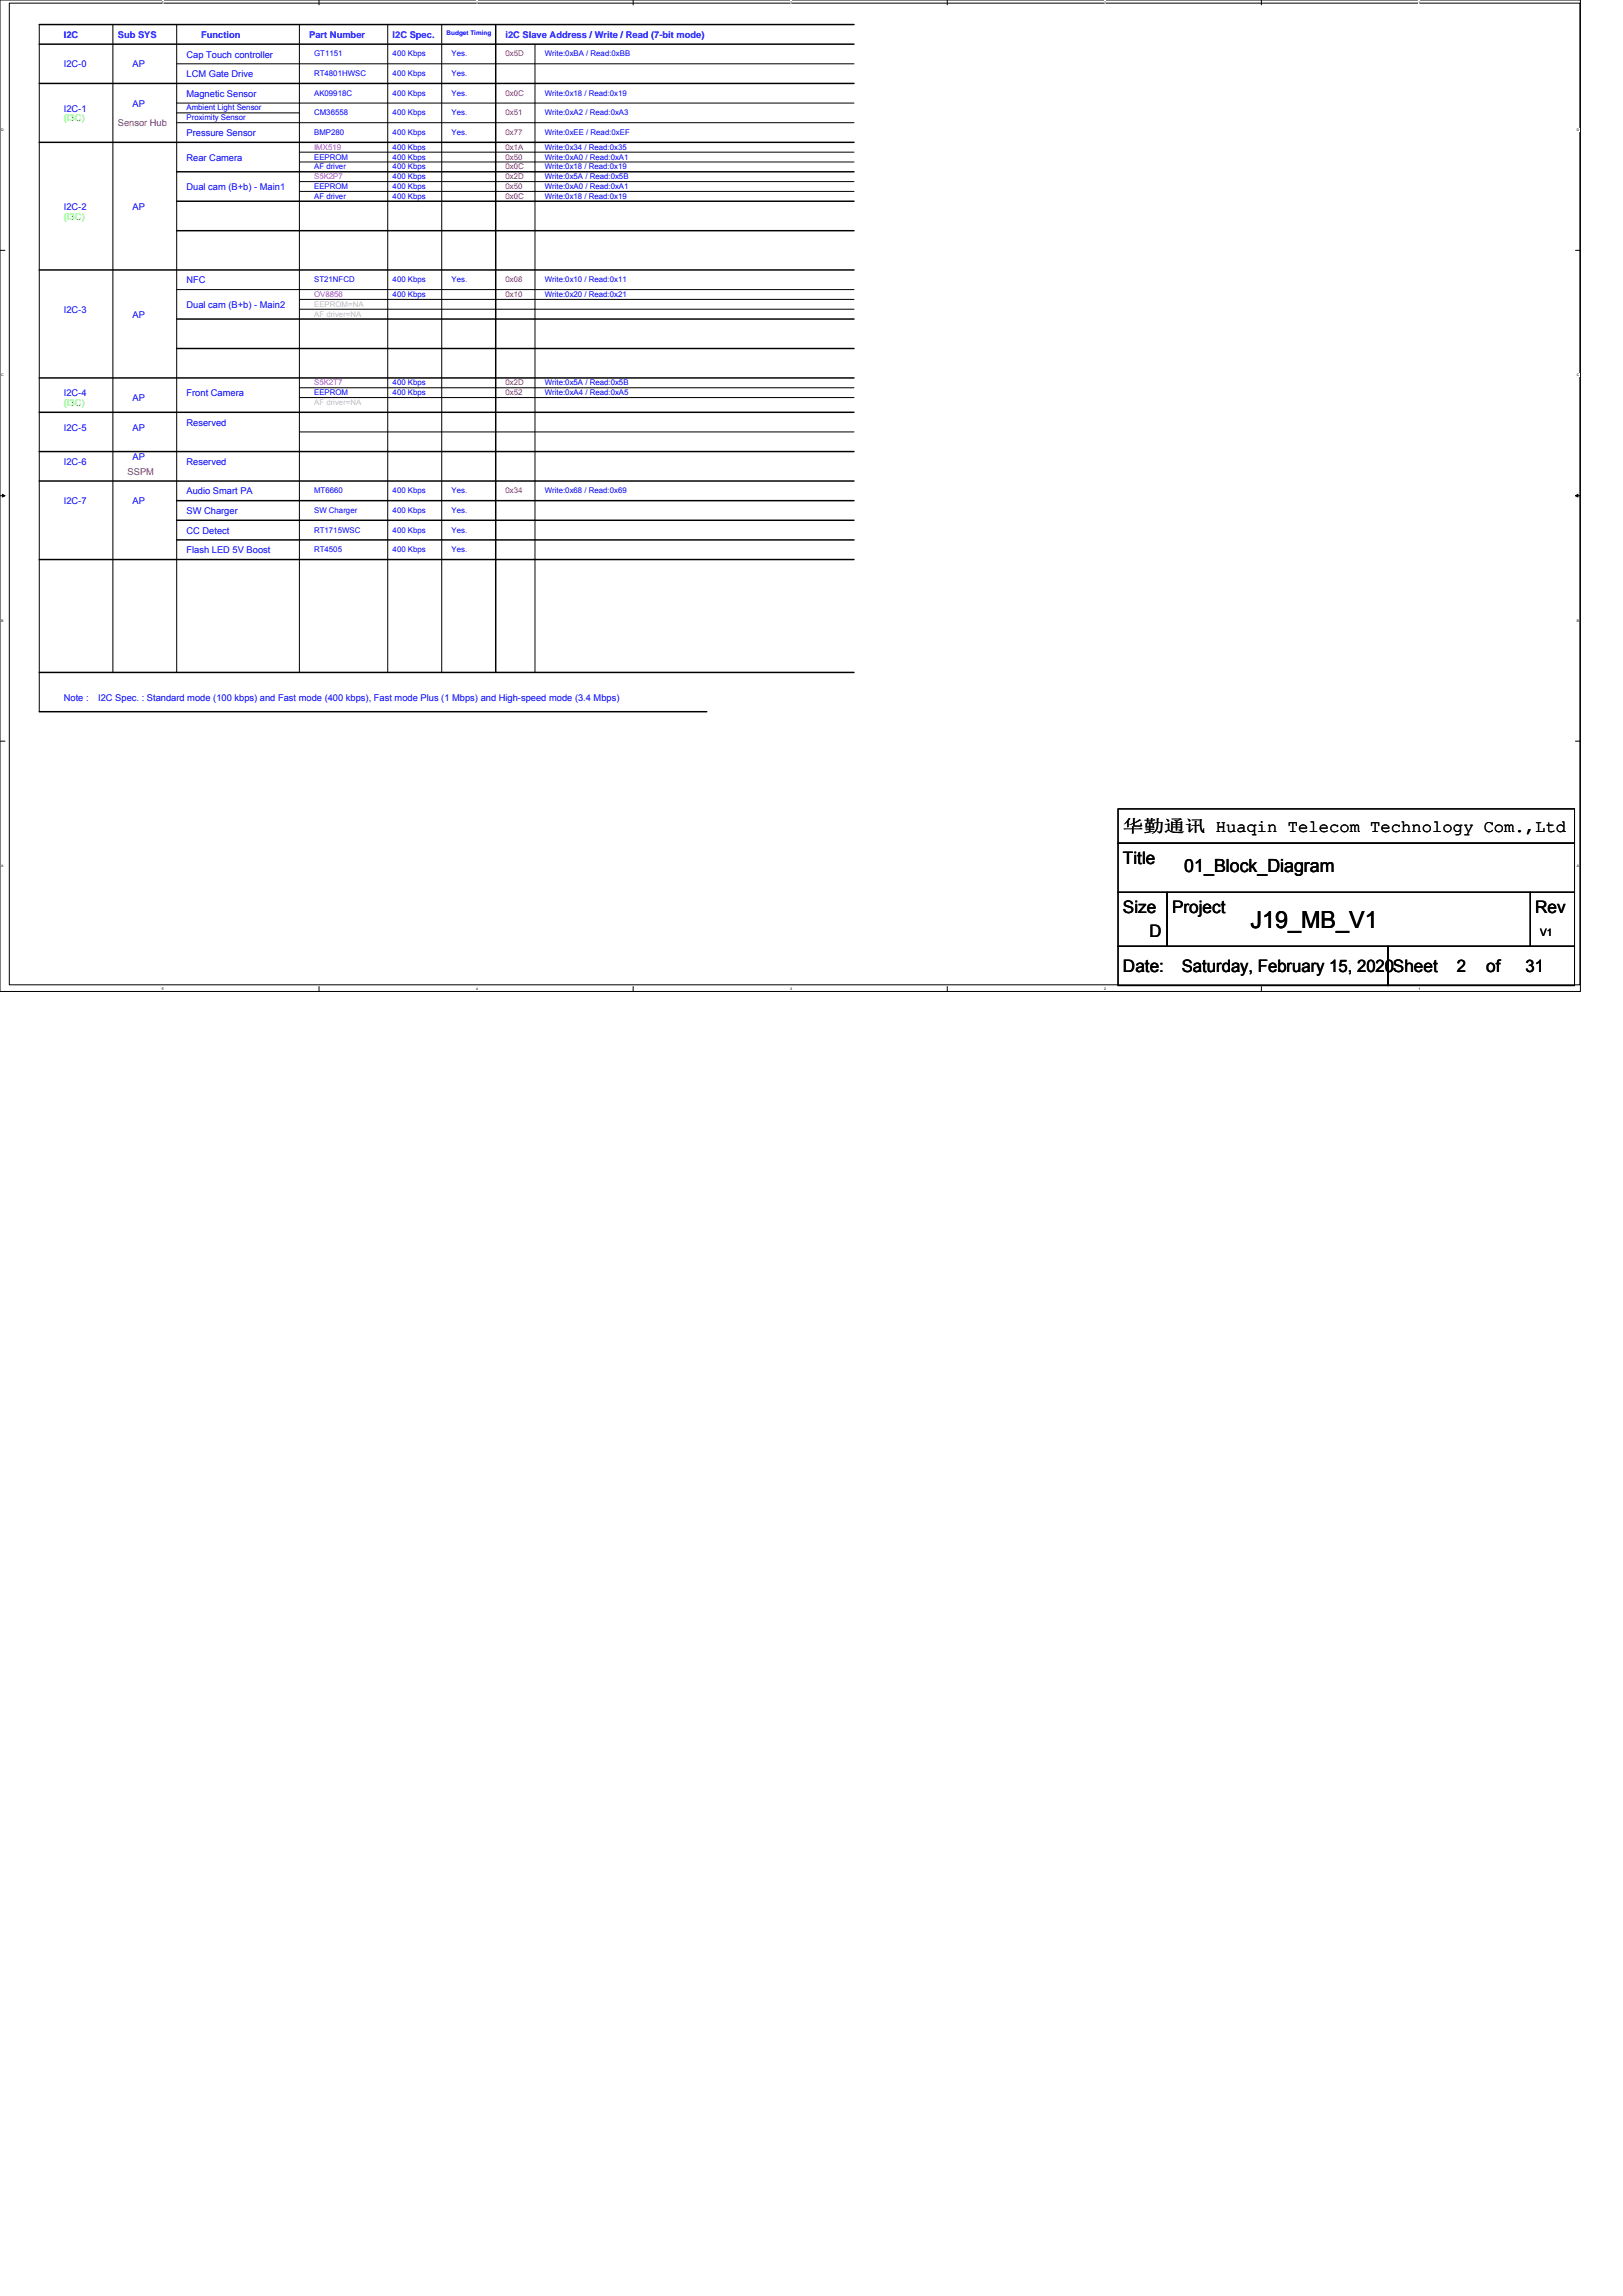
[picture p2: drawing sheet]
<svg xmlns="http://www.w3.org/2000/svg" width="210mm" height="297mm" viewBox="0 0 210 297" stroke-linecap="round" stroke-linejoin="round" font-family="sans-serif">
<defs><g id="words">
<text font-size="3" x="161.8" y="120.1">J19_MB_V1</text>
<text font-size="2.3" x="153.2" y="112.8">01_Block_Diagram</text>
<g font-size="2.2">
<text x="145.3" y="107.7">华勤通讯 Huaqin Telecom Technology Com.,Ltd</text>
<text x="145.3" y="111.7">Title</text>
<text x="145.3" y="118.1">Size</text>
<text x="151.6" y="118.1">Project</text>
<text x="198.6" y="118.1">Rev</text>
<text x="145.3" y="125.7">Date:</text>
<text x="148.7" y="121.2">D</text>
<text x="152.9" y="125.7">Saturday, February 15, 2020Sheet</text>
<text x="188.5" y="125.7">2</text>
<text x="192.3" y="125.7">of</text>
<text x="197.4" y="125.7">31</text>
</g>
<text font-size="1.3" x="199.3" y="121.1">V1</text>
<g font-size="1.2" fill="#00f">
<text x="8.3" y="4.9">I2C</text>
<text x="15.2" y="4.9">Sub SYS</text>
<text x="26" y="4.9">Function</text>
<text x="40" y="4.9">Part Number</text>
<text x="50.8" y="4.9">I2C Spec.</text>
<text x="65.4" y="4.9">i2C Slave Address / Write / Read (7-bit mode)</text>
<text x="8.3" y="8.7">I2C-0</text>
<text x="17.1" y="8.7">AP</text>
<text x="24.1" y="7.5">Cap Touch controller</text>
<text x="24.1" y="10">LCM Gate Drive</text>
<text x="8.3" y="14.4">I2C-1</text>
<text x="17.1" y="13.8">AP</text>
<text x="24.1" y="12.5">Magnetic Sensor</text>
<text x="24.1" y="17.6">Pressure Sensor</text>
<text x="24.1" y="20.8">Rear Camera</text>
<text x="8.3" y="27.1">I2C-2</text>
<text x="17.1" y="27.1">AP</text>
<text x="24.1" y="24.6">Dual cam (B+b) - Main1</text>
<text x="8.3" y="40.5">I2C-3</text>
<text x="17.1" y="41.1">AP</text>
<text x="24.1" y="36.7">NFC</text>
<text x="24.1" y="39.8">Dual cam (B+b) - Main2</text>
<text x="8.3" y="51.3">I2C-4</text>
<text x="17.1" y="51.9">AP</text>
<text x="24.1" y="51.3">Front Camera</text>
<text x="8.3" y="55.7">I2C-5</text>
<text x="17.1" y="55.7">AP</text>
<text x="17.1" y="59.5">AP</text>
<text x="24.1" y="55.1">Reserved</text>
<text x="8.3" y="60.2">I2C-6</text>
<text x="8.3" y="65.2">I2C-7</text>
<text x="17.1" y="65.2">AP</text>
<text x="24.1" y="64">Audio Smart PA</text>
<text x="24.1" y="60.2">Reserved</text>
<text x="24.1" y="66.5">SW Charger</text>
<text x="24.1" y="69">CC Detect</text>
<text x="24.1" y="71.6">Flash LED 5V Boost</text>
<text x="8.3" y="90.6">Note :</text>
<text x="12.7" y="90.6">I2C Spec. : Standard mode (100 kbps) and Fast mode (400 kbps), Fast mode Plus (1 Mbps) and High-speed mode (3.4 Mbps)</text>
</g>
<g font-size="1.2" fill="#0f0">
<text x="8.3" y="15.7">(I3C)</text>
<text x="8.3" y="28.4">(I3C)</text>
<text x="8.3" y="52.5">(I3C)</text>
</g>
<g font-size="1.2" fill="#f00">
<text x="15.2" y="16.3">Sensor Hub</text>
<text x="16.5" y="61.4">SSPM</text>
</g>
<g font-size="1" fill="#00f">
<text x="40.6" y="7.3">GT1151</text>
<text x="40.6" y="9.8">RT4801HWSC</text>
<text x="50.8" y="7.3">400 Kbps</text>
<text x="50.8" y="9.8">400 Kbps</text>
<text x="58.4" y="7.3">Yes.</text>
<text x="58.4" y="9.8">Yes.</text>
<text x="70.5" y="7.3">Write:0xBA / Read:0xBB</text>
<text x="24.1" y="14.3">Ambient Light Sensor</text>
<text x="24.1" y="15.6">Proximity Sensor</text>
<text x="40.6" y="12.4">AK09918C</text>
<text x="40.6" y="14.9">CM36558</text>
<text x="40.6" y="17.5">BMP280</text>
<text x="50.8" y="14.9">400 Kbps</text>
<text x="50.8" y="12.4">400 Kbps</text>
<text x="50.8" y="17.5">400 Kbps</text>
<text x="58.4" y="12.4">Yes.</text>
<text x="58.4" y="14.9">Yes.</text>
<text x="58.4" y="17.5">Yes.</text>
<text x="70.5" y="12.4">Write:0x18 / Read:0x19</text>
<text x="70.5" y="14.9">Write:0xA2 / Read:0xA3</text>
<text x="70.5" y="17.5">Write:0xEE / Read:0xEF</text>
<text x="40.6" y="20.6">EEPROM</text>
<text x="40.6" y="21.9">AF driver</text>
<text x="50.8" y="21.9">400 Kbps</text>
<text x="50.8" y="19.4">400 Kbps</text>
<text x="50.8" y="20.6">400 Kbps</text>
<text x="50.8" y="23.2">400 Kbps</text>
<text x="70.5" y="19.4">Write:0x34 / Read:0x35</text>
<text x="70.5" y="20.6">Write:0xA0 / Read:0xA1</text>
<text x="70.5" y="21.9">Write:0x18 / Read:0x19</text>
<text x="70.5" y="23.2">Write:0x5A / Read:0x5B</text>
<text x="40.6" y="24.4">EEPROM</text>
<text x="40.6" y="25.7">AF driver</text>
<text x="50.8" y="25.7">400 Kbps</text>
<text x="50.8" y="24.4">400 Kbps</text>
<text x="70.5" y="24.4">Write:0xA0 / Read:0xA1</text>
<text x="70.5" y="25.7">Write:0x18 / Read:0x19</text>
<text x="40.6" y="36.5">ST21NFCD</text>
<text x="50.8" y="36.5">400 Kbps</text>
<text x="50.8" y="38.4">400 Kbps</text>
<text x="58.4" y="36.5">Yes.</text>
<text x="70.5" y="36.5">Write:0x10 / Read:0x11</text>
<text x="70.5" y="38.4">Write:0x20 / Read:0x21</text>
<text x="40.6" y="51.1">EEPROM</text>
<text x="50.8" y="49.8">400 Kbps</text>
<text x="50.8" y="51.1">400 Kbps</text>
<text x="70.5" y="49.8">Write:0x5A / Read:0x5B</text>
<text x="70.5" y="51.1">Write:0xA4 / Read:0xA5</text>
<text x="40.6" y="63.8">MT6660</text>
<text x="50.8" y="63.8">400 Kbps</text>
<text x="58.4" y="63.8">Yes.</text>
<text x="70.5" y="63.8">Write:0x68 / Read:0x69</text>
<text x="40.6" y="66.4">SW Charger</text>
<text x="40.6" y="68.9">RT1715WSC</text>
<text x="40.6" y="71.4">RT4505</text>
<text x="50.8" y="66.4">400 Kbps</text>
<text x="50.8" y="68.9">400 Kbps</text>
<text x="50.8" y="71.4">400 Kbps</text>
<text x="58.4" y="66.4">Yes.</text>
<text x="58.4" y="68.9">Yes.</text>
<text x="58.4" y="71.4">Yes.</text>
</g>
<g font-size="1" fill="#f00">
<text x="65.4" y="7.3">0x5D</text>
<text x="65.4" y="12.4">0x0C</text>
<text x="65.4" y="14.9">0x51</text>
<text x="65.4" y="17.5">0x77</text>
<text x="65.4" y="19.4">0x1A</text>
<text x="65.4" y="20.6">0x50</text>
<text x="65.4" y="21.9">0x0C</text>
<text x="65.4" y="23.2">0x2D</text>
<text x="65.4" y="24.4">0x50</text>
<text x="65.4" y="25.7">0x0C</text>
<text x="65.4" y="36.5">0x08</text>
<text x="65.4" y="38.4">0x10</text>
<text x="65.4" y="49.8">0x2D</text>
<text x="65.4" y="51.1">0x52</text>
<text x="65.4" y="63.8">0x34</text>
</g>
<g font-size="1" fill="#f0f">
<text x="40.6" y="19.4">IMX519</text>
<text x="40.6" y="23.2">S5K2P7</text>
<text x="40.6" y="38.4">OV8856</text>
<text x="40.6" y="49.8">S5K2T7</text>
</g>
<g font-size="1" fill="#c0c0c0">
<text x="40.6" y="39.7">EEPROM=NA</text>
<text x="40.6" y="41">AF driver=NA</text>
<text x="40.6" y="52.4">AF driver=NA</text>
</g>
<text font-size=".8" fill="#00f" x="57.8" y="4.6">Budget Timing</text>
<g font-size=".5">
<text x="21" y=".5">5</text>
<text x="61.6" y=".5">4</text>
<text x="102.2" y=".5">3</text>
<text x="142.9" y=".5">2</text>
<text x="183.5" y=".5">1</text>
<text x=".2" y="16.9">D</text>
<text x="204" y="16.9">D</text>
<text x=".2" y="48.7">C</text>
<text x="204" y="48.7">C</text>
<text x=".2" y="80.4">B</text>
<text x="204" y="80.4">B</text>
<text x=".2" y="112.2">A</text>
<text x="204" y="112.2">A</text>
<text x="21" y="128.1">5</text>
<text x="61.6" y="128.1">4</text>
<text x="102.2" y="128.1">3</text>
<text x="142.9" y="128.1">2</text>
<text x="183.5" y="128.1">1</text>
</g>
</g></defs>
<path d="M0 0h204.5v128.3h-204.5zM1.2 .4h203.2v127h-203.2z" fill="none" stroke="#000" stroke-width=".13"/>
<g fill="#fff">
<path d="M21 .1h.2v.5h-.2z"/>
<path d="M21 127.7h.2v.5h-.2z"/>
</g>
<path d="M41.3 0v.6M41.3 127.6v.7" fill="none" stroke="#000" stroke-width=".13"/>
<g fill="#fff">
<path d="M61.6 .1h.2v.5h-.2z"/>
<path d="M61.6 127.7h.2v.5h-.2z"/>
</g>
<path d="M81.9 0v.6M81.9 127.6v.7" fill="none" stroke="#000" stroke-width=".13"/>
<g fill="#fff">
<path d="M102.2 .1h.3v.5h-.3z"/>
<path d="M102.2 127.7h.3v.5h-.3z"/>
</g>
<path d="M122.6 0v.6M122.6 127.6v.7" fill="none" stroke="#000" stroke-width=".13"/>
<g fill="#fff">
<path d="M142.9 .1h.2v.5h-.2z"/>
<path d="M142.9 127.7h.2v.5h-.2z"/>
</g>
<path d="M163.2 0v.6M163.2 127.6v.7" fill="none" stroke="#000" stroke-width=".13"/>
<g fill="#fff">
<path d="M183.5 .1h.3v.5h-.3z"/>
<path d="M183.5 127.7h.3v.5h-.3z"/>
<path d="M.2 16.5h.3v.5h-.3z"/>
<path d="M204 16.5h.3v.5h-.3z"/>
<path d="M.2 48.3h.3v.5h-.3z"/>
<path d="M204 48.3h.3v.5h-.3z"/>
</g>
<path d="M0 32.4h.6M203.8 32.4h.7" fill="none" stroke="#000" stroke-width=".13"/>
<g fill="#fff">
<path d="M.2 80h.3v.5h-.3z"/>
<path d="M204 80h.3v.5h-.3z"/>
</g>
<path d="M0 64.1h.6M203.8 64.1h.7" fill="none" stroke="#000" stroke-width=".13"/>
<g fill="#000" stroke="#000" stroke-width=".13">
<path d="M.3 63.9l.3 .2-.3 .2z" fill-rule="evenodd"/>
<path d="M203.8 64.1l.4-.2v.4z" fill-rule="evenodd"/>
</g>
<g fill="#fff">
<path d="M.2 111.8h.2v.5h-.2z"/>
<path d="M204 111.8h.3v.5h-.3z"/>
</g>
<g fill="none" stroke="#000" stroke-width=".13">
<path d="M5.1 3.2v88.9M14.6 3.2v83.8M22.9 13.3h87.6M22.9 15.9h87.6M22.9 8.3h87.6M22.9 3.2v83.8M22.9 14.6h15.8M38.7 3.2v83.8M38.7 19.7h71.8M50.2 3.2v83.8M57.1 3.2v83.8M69.2 5.7v81.3"/>
<path d="M22.9 37.5h87.6M38.7 21h71.8M38.7 23.5h71.8M38.7 24.8h71.8M38.7 38.7h71.8M38.7 40h71.8M38.7 50.2h71.8M38.7 51.4h71.8M38.7 55.9h71.8M0 95.9h.6M203.8 95.9h.7M144.7 109.1h59v6.3h-59z"/>
<path d="M144.7 104.6h59v4.5h-59zM144.7 115.4h6.3v7h-6.3zM151 115.4h47v7h-47zM198 115.4h5.7v7h-5.7zM144.7 122.4h34.9v5.1h-34.9zM179.6 122.4h24.1v5.1h-24.1z"/>
</g>
<g fill="none" stroke="#000" stroke-width=".19">
<path d="M5.1 5.7h105.4M5.1 3.2h105.4M5.1 18.4h105.4M5.1 10.8h105.4M64.1 3.2v83.8M5.1 34.9h105.4M22.9 22.2h87.6M22.9 26h87.6M22.9 29.8h87.6M5.1 48.9h105.4M5.1 58.4h105.4M5.1 53.3h105.4"/>
<path d="M22.9 41.3h87.6M22.9 45.1h87.6M5.1 62.2h105.4M5.1 72.4h105.4M22.9 64.8h87.6M22.9 67.3h87.6M22.9 69.8h87.6M5.1 87h105.4M5.1 92.1h86.3"/>
</g>
<use href="#words"/>
</svg>
